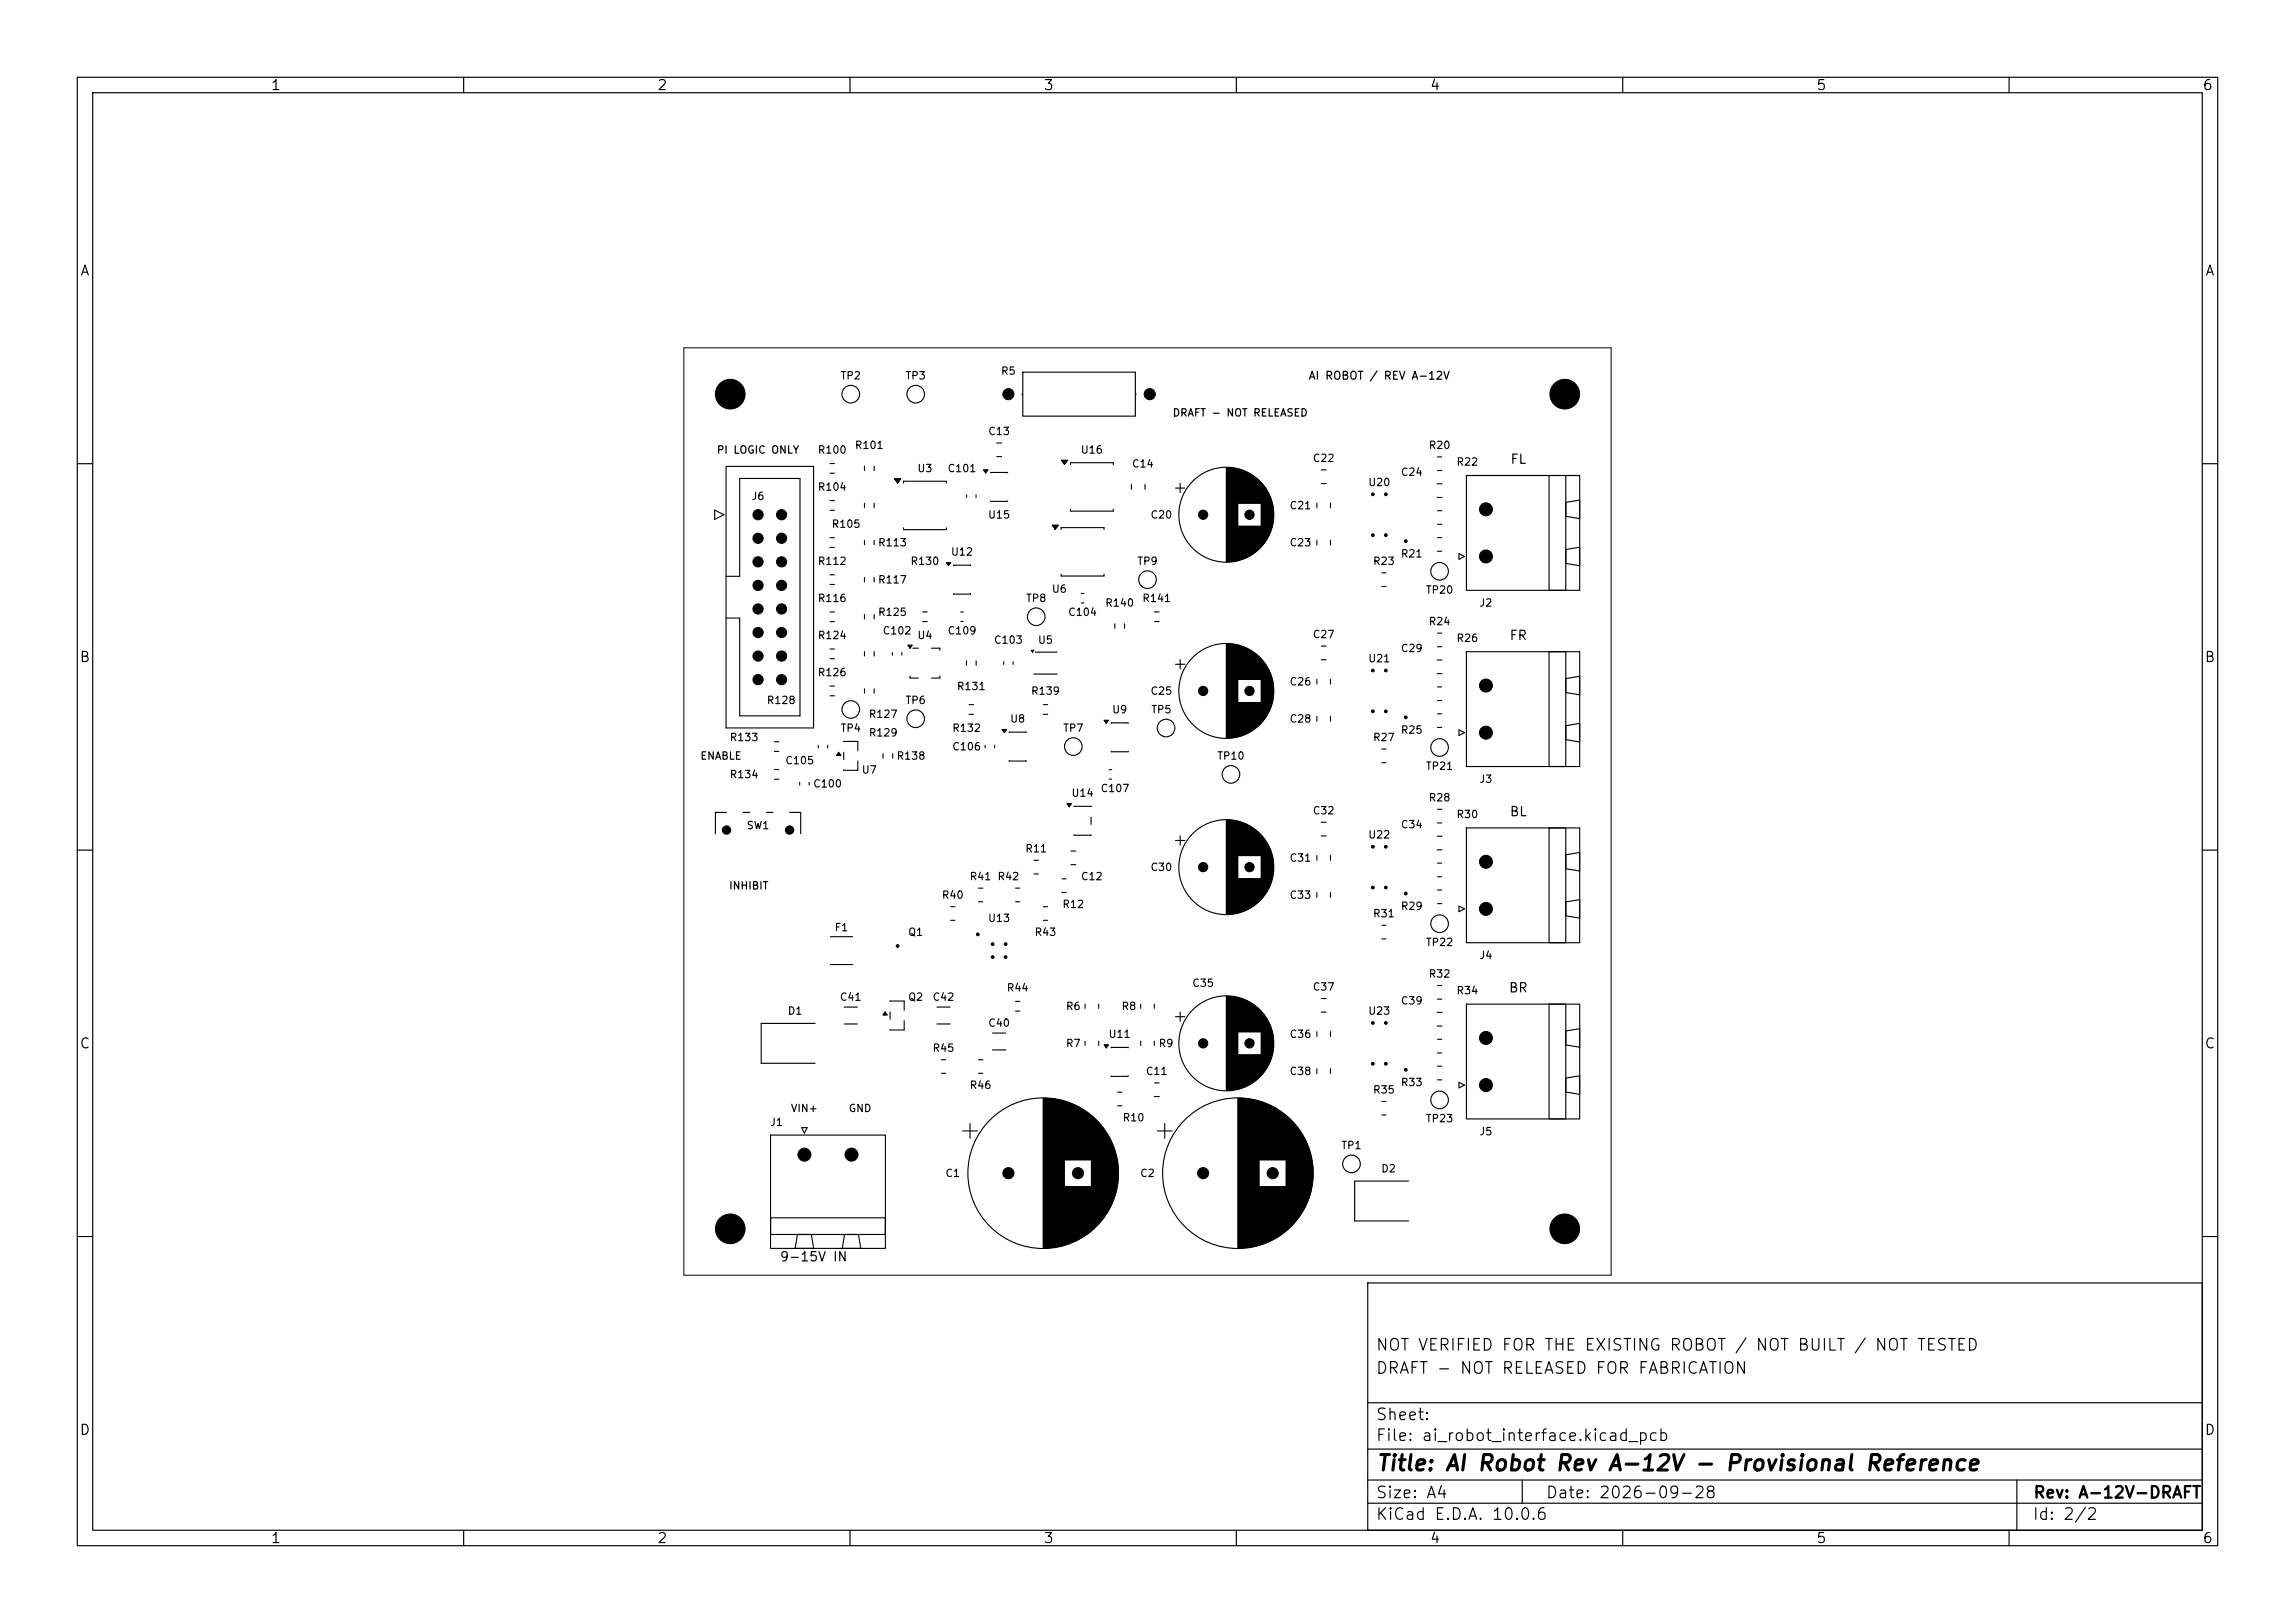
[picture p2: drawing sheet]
<svg xmlns="http://www.w3.org/2000/svg" width="297mm" height="210mm" viewBox="0 0 297 210" stroke-linecap="round" stroke-linejoin="round" font-family="sans-serif">
<defs><g id="words">
<text font-size="2" x="178" y="190.8">Title: AI Robot Rev A-12V - Provisional Reference</text>
<g font-size="1.5">
<text x="178" y="178.1">DRAFT - NOT RELEASED FOR FABRICATION</text>
<text x="178" y="175.1">NOT VERIFIED FOR THE EXISTING ROBOT / NOT BUILT / NOT TESTED</text>
<text x="178" y="184.1">Sheet:</text>
<text x="178" y="186.8">File: ai_robot_interface.kicad_pcb</text>
<text x="178" y="197">KiCad E.D.A. 10.0.6</text>
<text x="178" y="194.2">Size: A4</text>
<text x="200" y="194.2">Date: 2026-09-28</text>
<text x="263" y="197">Id: 2/2</text>
<text x="263" y="194.2">Rev: A-12V-DRAFT</text>
</g>
<g font-size="1.3">
<text x="35" y="12">1</text>
<text x="85" y="12">2</text>
<text x="135" y="12">3</text>
<text x="185" y="12">4</text>
<text x="235" y="12">5</text>
<text x="285" y="12">6</text>
<text x="10.3" y="36">A</text>
<text x="285.3" y="36">A</text>
<text x="10.2" y="86">B</text>
<text x="285.2" y="86">B</text>
<text x="10.2" y="136">C</text>
<text x="285.2" y="136">C</text>
<text x="10.2" y="186">D</text>
<text x="285.2" y="186">D</text>
<text x="35" y="200">1</text>
<text x="85" y="200">2</text>
<text x="135" y="200">3</text>
<text x="185" y="200">4</text>
<text x="235" y="200">5</text>
<text x="285" y="200">6</text>
</g>
<g font-size="1.2">
<text x="195.4" y="60.3">FL</text>
<text x="195.3" y="83.1">FR</text>
<text x="195.3" y="105.9">BL</text>
<text x="195.2" y="128.7">BR</text>
<text x="100.8" y="163.5">9-15V IN</text>
</g>
<g font-size="1">
<text x="108.7" y="49.3">TP2</text>
<text x="117.1" y="49.3">TP3</text>
<text x="129.5" y="48.7">R5</text>
<text x="169.3" y="49.4">AI ROBOT / REV A-12V</text>
<text x="92.7" y="58.9">PI LOGIC ONLY</text>
<text x="105.8" y="58.9">R100</text>
<text x="110.6" y="58.3">R101</text>
<text x="127.8" y="56.5">C13</text>
<text x="139.8" y="58.9">U16</text>
<text x="151.7" y="54.1">DRAFT - NOT RELEASED</text>
<text x="184.8" y="58.3">R20</text>
<text x="97.2" y="64.9">J6</text>
<text x="105.8" y="63.7">R104</text>
<text x="118.6" y="61.3">U3</text>
<text x="122.6" y="61.3">C101</text>
<text x="146.4" y="60.7">C14</text>
<text x="169.8" y="60">C22</text>
<text x="177" y="63.1">U20</text>
<text x="181.2" y="61.8">C24</text>
<text x="188.4" y="60.5">R22</text>
<text x="107.6" y="68.5">R105</text>
<text x="113.6" y="70.9">R113</text>
<text x="127.8" y="67.3">U15</text>
<text x="148.8" y="67.3">C20</text>
<text x="166.8" y="70.9">C23</text>
<text x="166.8" y="66.1">C21</text>
<text x="105.8" y="73.3">R112</text>
<text x="113.6" y="75.7">R117</text>
<text x="117.8" y="73.3">R130</text>
<text x="123" y="72.1">U12</text>
<text x="136" y="76.9">U6</text>
<text x="147.1" y="73.3">TP9</text>
<text x="177.6" y="73.3">R23</text>
<text x="181.2" y="72.4">R21</text>
<text x="184.4" y="77.1">TP20</text>
<text x="105.8" y="78.1">R116</text>
<text x="105.8" y="82.9">R124</text>
<text x="113.6" y="79.9">R125</text>
<text x="114.2" y="82.3">C102</text>
<text x="118.6" y="82.9">U4</text>
<text x="122.6" y="82.3">C109</text>
<text x="128.6" y="83.5">C103</text>
<text x="132.7" y="78.1">TP8</text>
<text x="134.2" y="83.5">U5</text>
<text x="138.2" y="79.9">C104</text>
<text x="143" y="78.7">R140</text>
<text x="147.8" y="78.1">R141</text>
<text x="169.8" y="82.8">C27</text>
<text x="184.8" y="81.1">R24</text>
<text x="188.4" y="83.3">R26</text>
<text x="191.4" y="78.7">J2</text>
<text x="105.8" y="87.7">R126</text>
<text x="123.8" y="89.5">R131</text>
<text x="166.8" y="88.9">C26</text>
<text x="177" y="85.9">U21</text>
<text x="181.2" y="84.6">C29</text>
<text x="99.2" y="91.3">R128</text>
<text x="108.7" y="94.9">TP4</text>
<text x="112.4" y="93.1">R127</text>
<text x="112.4" y="95.5">R129</text>
<text x="117.1" y="91.3">TP6</text>
<text x="123.2" y="94.9">R132</text>
<text x="130.6" y="93.7">U8</text>
<text x="133.4" y="90.1">R139</text>
<text x="137.5" y="94.9">TP7</text>
<text x="143.8" y="92.5">U9</text>
<text x="148.8" y="90.1">C25</text>
<text x="148.9" y="92.5">TP5</text>
<text x="166.8" y="93.7">C28</text>
<text x="181.2" y="95.2">R25</text>
<text x="90.6" y="98.5">ENABLE</text>
<text x="94.4" y="100.9">R134</text>
<text x="94.4" y="96.1">R133</text>
<text x="101.6" y="99.1">C105</text>
<text x="111.4" y="100.3">U7</text>
<text x="116" y="98.5">R138</text>
<text x="123.2" y="97.3">C106</text>
<text x="157.4" y="98.5">TP10</text>
<text x="177.6" y="96.1">R27</text>
<text x="184.4" y="99.9">TP21</text>
<text x="191.4" y="101.5">J3</text>
<text x="96.5" y="107.5">SW1</text>
<text x="105.2" y="102.1">C100</text>
<text x="138.6" y="103.3">U14</text>
<text x="142.4" y="102.7">C107</text>
<text x="169.8" y="105.6">C32</text>
<text x="181.2" y="107.4">C34</text>
<text x="184.8" y="103.9">R28</text>
<text x="188.4" y="106.1">R30</text>
<text x="132.6" y="110.5">R11</text>
<text x="148.8" y="112.9">C30</text>
<text x="166.8" y="111.7">C31</text>
<text x="177" y="108.7">U22</text>
<text x="94.3" y="115.3">INHIBIT</text>
<text x="121.8" y="116.5">R40</text>
<text x="125.4" y="114.1">R41 R42</text>
<text x="127.8" y="119.5">U13</text>
<text x="137.4" y="117.7">R12</text>
<text x="139.8" y="114.1">C12</text>
<text x="166.8" y="116.5">C33</text>
<text x="177.6" y="118.9">R31</text>
<text x="181.2" y="118">R29</text>
<text x="107.9" y="120.7">F1</text>
<text x="117.4" y="121.3">Q1</text>
<text x="133.8" y="121.3">R43</text>
<text x="184.4" y="122.7">TP22</text>
<text x="191.4" y="124.3">J4</text>
<text x="101.9" y="131.5">D1</text>
<text x="108.6" y="129.7">C41</text>
<text x="117.4" y="129.7">Q2</text>
<text x="120.6" y="129.7">C42</text>
<text x="130.2" y="128.5">R44</text>
<text x="137.9" y="130.9">R6</text>
<text x="145.1" y="130.9">R8</text>
<text x="154.2" y="127.9">C35</text>
<text x="169.8" y="128.4">C37</text>
<text x="177" y="131.5">U23</text>
<text x="181.2" y="130.2">C39</text>
<text x="184.8" y="126.7">R32</text>
<text x="188.4" y="128.9">R34</text>
<text x="120.6" y="136.3">R45</text>
<text x="127.8" y="133.1">C40</text>
<text x="137.9" y="135.7">R7</text>
<text x="143.4" y="134.5">U11</text>
<text x="149.9" y="135.7">R9</text>
<text x="166.8" y="134.5">C36</text>
<text x="125.4" y="141.1">R46</text>
<text x="148.2" y="139.3">C11</text>
<text x="166.8" y="139.3">C38</text>
<text x="177.6" y="141.7">R35</text>
<text x="181.2" y="140.8">R33</text>
<text x="99.6" y="145.9">J1</text>
<text x="102.3" y="144.1">VIN+</text>
<text x="109.7" y="144.1">GND</text>
<text x="145.2" y="145.3">R10</text>
<text x="173.5" y="148.9">TP1</text>
<text x="184.4" y="145.5">TP23</text>
<text x="191.4" y="147.1">J5</text>
<text x="122.3" y="152.5">C1</text>
<text x="147.5" y="152.5">C2</text>
<text x="178.7" y="151.9">D2</text>
</g>
</g></defs>
<g fill="none" stroke="#000" stroke-width=".15">
<path d="M10 10h277v190h-277zM12 12h273v186h-273zM60 10v2M110 10v2M160 10v2M210 10v2M260 10v2M10 60h2M285 60h2M10 110h2M285 110h2M10 160h2"/>
<path d="M177 166h108v32h-108zM285 160h2M60 198v2M110 198v2M160 198v2M177 194.5h108M177 191.5h108M177 187.5h108M177 181.5h108M197 191.5v3M210 198v2M260 198v2"/>
<path d="M261 191.5v6.5"/>
</g>
<g fill="none" stroke="#000" stroke-width=".14">
<path d="M107.4 60h.6M129 57.3h.6M129 59.1h.6M132.2 51h.2M132.4 48.2h14.5v5.6h-14.5zM137.4 59.5h.8l-.4 .6zM146.9 51h.2M186 59.1h.6M92.5 66l1.2 .6-1.2 .6zM94 60.4h11.3v33.8h-11.3zM94 74.6h1.7v-12.7h7.8v30.7h-7.8v-12.6h-1.7M107.4 69.6h.6"/>
<path d="M107.4 70.8h.6M107.4 74.4h.6M107.4 75.6h.6M107.4 64.8h.6M107.4 66h.6M107.4 61.2h.6M107.4 79.2h.6M111.9 60.3v.6M111.9 65.1v.6M111.9 69.9v.6M111.9 74.7v.6M111.9 79.5v.6"/>
<path d="M113.1 60.3v.6M113.1 65.1v.6M113.1 69.9v.6M113.1 74.7v.6M113.1 79.5v.6M115.8 61.9h.8l-.4 .6zM116.9 62.5v-.2h5.6v.2M116.9 68.3v.2h5.6v-.2M119.4 79.2h.6M122.5 72.8h.5l-.2 .4zM123.4 73.2h2.2M123.4 76.8h2.2"/>
<path d="M124.3 79.2h.4M125.1 64v.4M126.3 64v.4M127.3 60.8h.5l-.2 .4zM128.2 61.2h2.2M128.2 64.8h2.2M136.2 67.9h.8l-.4 .6zM137.3 68.5v-.2h5.6v.2M137.3 74.3v.2h5.6v-.2M138.5 60.1v-.2h5.6v.2M138.5 65.9v.2h5.6v-.2M139.9 76.8h.4"/>
<path d="M139.9 78h.4M146.4 62.7v.6M148.2 62.7v.6M149.4 79.2h.6M152.1 63.2h1.2M152.7 62.6v1.2M158.7 60.5v12.2M158.8 60.5v12.2M158.9 60.5v12.2M159 60.5v12.2M159.1 60.5v12.2M159.2 60.5v12.2"/>
<path d="M159.3 60.5v12.2M159.4 60.5v12.2M159.5 60.6v12.1M159.5 60.6v12M159.6 60.6v12M159.7 60.6v12M159.8 60.6v12M159.9 60.6v12M160 60.6v12M160 60.7v11.9M160.1 60.7v11.8M160.2 60.7v11.8"/>
<path d="M160.2 60.7v4.4M160.2 68.1v4.4M160.3 60.7v4.4M160.3 68.1v4.4M160.4 60.7v4.4M160.4 68.1v4.4M160.4 60.8v4.3M160.5 60.8v4.3M160.5 68.1v4.3M160.6 60.8v4.3M160.6 68.1v4.3M160.7 60.8v4.3"/>
<path d="M160.7 68.1v4.3M160.8 60.9v4.2M160.8 68.1v4.2M160.9 60.9v4.2M160.9 68.1v4.2M161 60.9v4.2M161 68.1v4.2M161 61v4.1M161.1 61v4.1M161.1 68.1v4.1M161.2 61v4.1M161.2 68.1v4.1"/>
<path d="M161.2 61.1v4M161.2 68.1v4M161.3 61.1v4M161.3 68.1v4M161.4 61.1v4M161.4 68.1v4M161.4 61.2v3.9M161.5 61.2v3.9M161.5 68.1v3.9M161.6 61.2v3.9M161.6 68.1v3.9M161.6 61.3v3.8"/>
<path d="M161.7 61.3v3.8M161.7 68.1v3.8M161.8 61.3v3.8M161.8 68.1v3.8M161.8 61.4v3.7M161.8 68.1v3.7M161.9 61.4v3.7M161.9 68.1v3.7M162 61.4v3.7M162 68.1v3.7M162 61.5v3.6M162 68.1v3.6"/>
<path d="M162.1 61.5v3.6M162.1 68.1v3.6M162.2 61.6v3.5M162.2 68.1v3.5M162.3 61.6v3.5M162.3 68.1v3.5M162.3 61.7v3.4M162.3 68.1v3.4M162.4 61.7v3.4M162.4 68.1v3.4M162.4 61.8v3.3M162.4 68.1v3.3"/>
<path d="M162.5 61.8v3.3M162.5 68.1v3.3M162.5 61.9v3.2M162.6 61.9v3.2M162.6 68.1v3.2M162.7 62v3.1M162.7 68.1v3.1M162.8 62.1v3M162.8 68.1v3M162.9 62.1v3M162.9 68.1v3M162.9 62.2v2.9"/>
<path d="M162.9 68.1v2.9M163 62.2v2.9M163 68.1v2.9M163 62.3v2.8M163 68.1v2.8M163.1 62.3v2.8M163.1 68.1v2.8M163.1 62.4v2.7M163.1 68.1v2.7M163.2 62.4v2.7M163.2 68.1v2.7M163.2 62.5v8.2"/>
<path d="M163.3 62.5v8.2M163.3 62.6v8M163.4 62.6v8M163.4 62.7v7.8M163.5 62.8v7.6M163.5 62.9v7.4M163.6 62.9v7.4M163.6 63v7.2M163.7 63.1v7M163.8 63.2v6.8M163.8 63.3v6.6M163.9 63.4v6.5"/>
<path d="M163.9 63.4v6.4M164 63.5v6.2M164 63.6v6M164.1 63.7v5.8M164.1 63.8v5.6M164.2 63.9v5.4M164.2 64v5.3M164.3 64.1v5.1M164.3 64.2v4.8M164.4 64.3v4.6M164.4 64.4v4.4M164.5 64.5v4.2"/>
<path d="M164.5 64.6v4M164.6 64.8v3.6M164.6 65v3.3M164.7 65.1v3M164.7 65.3v2.6M164.7 65.6v2M164.8 65.9v1.4M170.4 65.1v.6M170.4 69.9v.6M171 60.8h.6M171 62.6h.6M172.2 65.1v.6"/>
<path d="M172.2 69.9v.6M178.8 74.1h.6M178.8 75.9h.6M186 62.6h.6M186 64.4h.6M186 60.9h.6M186 66.1h.6M186 67.8h.6M186 69.6h.6M186 71.3h.6M188.8 71.6l.7 .4-.7 .4zM189.8 61.5h14.6v14.9h-14.6z"/>
<path d="M200.5 61.5h2.1v14.9h-2.1zM202.6 65l1.8-.3v2.4l-1.8-.3zM202.6 71.1l1.8-.3v2.4l-1.8-.3zM100.2 99.6h.6M100.2 96h.6M100.2 97.2h.6M105.9 96.4v.4M107.1 96.4v.4M107.4 84h.6M107.4 85.2h.6M107.4 80.4h.6M107.4 88.8h.6"/>
<path d="M107.4 90h.6M108.5 97.3l.3 .4h-.5zM109.2 96l1.8-.1v1.2M109.2 97.3v1M111 98.5v1.2l-1.8-.1M111.9 84.3v.6M111.9 89.1v.6M113.1 84.3v.6M113.1 89.1v.6M114.3 97.5v.6M115.5 84.4v.4M115.5 97.5v.6"/>
<path d="M116.7 84.4v.4M117.5 83.5h.6l-.3 .4zM117.8 87.5v.2h1M118.1 83.9h.8M119.4 80.4h.6M120.5 83.9h1.1v.2M121.6 87.5v.2h-1.1M124.3 80.4h.4M125.1 85.5v.6M125.4 91.2h.6M125.4 92.4h.6M126.3 85.5v.6"/>
<path d="M127.5 96.4v.4M128.7 96.4v.4M129.7 94.4h.5l-.2 .4zM129.9 85.6v.4M130.6 94.8h2.2M130.6 98.4h2.2M131.1 85.6v.4M133.5 84.1h.3l-.2 .3zM133.8 87.2h3M134 84.4h2.8M135 91.2h.6M135 92.4h.6"/>
<path d="M142.9 93.2h.5l-.2 .4zM143.5 99.6h.4M143.8 93.6h2.2M143.8 97.2h2.2M144.3 80.7v.6M145.5 80.7v.6M149.4 80.4h.6M152.1 86h1.2M152.7 85.4v1.2M158.7 83.3v12.2M158.8 83.3v12.2M158.9 83.3v12.2"/>
<path d="M159 83.3v12.2M159.1 83.3v12.2M159.2 83.3v12.2M159.3 83.3v12.2M159.4 83.3v12.2M159.5 83.4v12.1M159.5 83.4v12M159.6 83.4v12M159.7 83.4v12M159.8 83.4v12M159.9 83.4v12M160 83.4v12"/>
<path d="M160 83.5v11.9M160.1 83.5v11.8M160.2 83.5v11.8M160.2 83.5v4.4M160.2 90.9v4.4M160.3 83.5v4.4M160.3 90.9v4.4M160.4 83.5v4.4M160.4 90.9v4.4M160.4 83.6v4.3M160.5 83.6v4.3M160.5 90.9v4.3"/>
<path d="M160.6 83.6v4.3M160.6 90.9v4.3M160.7 83.6v4.3M160.7 90.9v4.3M160.8 83.7v4.2M160.8 90.9v4.2M160.9 83.7v4.2M160.9 90.9v4.2M161 83.7v4.2M161 90.9v4.2M161 83.8v4.1M161.1 83.8v4.1"/>
<path d="M161.1 90.9v4.1M161.2 83.8v4.1M161.2 90.9v4.1M161.2 83.9v4M161.2 90.9v4M161.3 83.9v4M161.3 90.9v4M161.4 83.9v4M161.4 90.9v4M161.4 84v3.9M161.5 84v3.9M161.5 90.9v3.9"/>
<path d="M161.6 84v3.9M161.6 90.9v3.9M161.6 84.1v3.8M161.7 84.1v3.8M161.7 90.9v3.8M161.8 84.1v3.8M161.8 90.9v3.8M161.8 84.2v3.7M161.8 90.9v3.7M161.9 84.2v3.7M161.9 90.9v3.7M162 84.2v3.7"/>
<path d="M162 90.9v3.7M162 84.3v3.6M162 90.9v3.6M162.1 84.3v3.6M162.1 90.9v3.6M162.2 84.4v3.5M162.2 90.9v3.5M162.3 84.4v3.5M162.3 90.9v3.5M162.3 84.5v3.4M162.3 90.9v3.4M162.4 84.5v3.4"/>
<path d="M162.4 90.9v3.4M162.4 84.6v3.3M162.4 90.9v3.3M162.5 84.6v3.3M162.5 90.9v3.3M162.5 84.7v3.2M162.6 84.7v3.2M162.6 90.9v3.2M162.7 84.8v3.1M162.7 90.9v3.1M162.8 84.9v3M162.8 90.9v3"/>
<path d="M162.9 84.9v3M162.9 90.9v3M162.9 85v2.9M162.9 90.9v2.9M163 85v2.9M163 90.9v2.9M163 85.1v2.8M163 90.9v2.8M163.1 85.1v2.8M163.1 90.9v2.8M163.1 85.2v2.7M163.1 90.9v2.7"/>
<path d="M163.2 85.2v2.7M163.2 90.9v2.7M163.2 85.3v8.2M163.3 85.3v8.2M163.3 85.4v8M163.4 85.4v8M163.4 85.5v7.8M163.5 85.6v7.6M163.5 85.7v7.4M163.6 85.7v7.4M163.6 85.8v7.2M163.7 85.9v7"/>
<path d="M163.8 86v6.8M163.8 86.1v6.6M163.9 86.2v6.5M163.9 86.2v6.4M164 86.3v6.2M164 86.4v6M164.1 86.5v5.8M164.1 86.6v5.6M164.2 86.7v5.4M164.2 86.8v5.3M164.3 86.9v5.1M164.3 87v4.8"/>
<path d="M164.4 87.1v4.6M164.4 87.2v4.4M164.5 87.3v4.2M164.5 87.4v4M164.6 87.6v3.6M164.6 87.8v3.3M164.7 87.9v3M164.7 88.1v2.6M164.7 88.4v2M164.8 88.7v1.4M170.4 87.9v.6M170.4 92.7v.6"/>
<path d="M171 83.6h.6M171 85.4h.6M172.2 87.9v.6M172.2 92.7v.6M178.8 96.9h.6M178.8 98.7h.6M186 85.4h.6M186 87.2h.6M186 81.9h.6M186 83.7h.6M186 92.4h.6M186 94.1h.6"/>
<path d="M186 88.9h.6M186 90.6h.6M188.8 94.4l.7 .4-.7 .4zM189.8 84.3h14.6v14.9h-14.6zM200.5 84.3h2.1v14.9h-2.1zM202.6 87.8l1.8-.3v2.4l-1.8-.3zM202.6 93.9l1.8-.3v2.4l-1.8-.3zM94 105.1h-1.4v2.8M96.2 105.1h.8M99.2 105.1h.8M100.2 100.8h.6M102.2 105.1h1.4v2.8"/>
<path d="M103.5 101.2v.4M104.7 101.2v.4M123 117.3h.6M123 119.1h.6M126.6 114.9h.6M126.6 116.7h.6M131.4 114.9h.6M131.4 116.7h.6M133.8 111.3h.6M133.8 113.1h.6M135 117.3h.6M135 119.1h.6"/>
<path d="M137.4 113.7h.6M137.4 115.5h.6M138.1 104h.5l-.2 .4zM138.6 110.1h.6M138.6 111.9h.6M139 104.4h2.2M139 108h2.2M141.2 105.7v1M143.5 100.8h.4M152.1 108.8h1.2M152.7 108.2v1.2M158.7 106.1v12.2"/>
<path d="M158.8 106.1v12.2M158.9 106.1v12.2M159 106.1v12.2M159.1 106.1v12.2M159.2 106.1v12.2M159.3 106.1v12.2M159.4 106.1v12.2M159.5 106.2v12.1M159.5 106.2v12M159.6 106.2v12M159.7 106.2v12M159.8 106.2v12"/>
<path d="M159.9 106.2v12M160 106.2v12M160 106.3v11.9M160.1 106.3v11.8M160.2 106.3v11.8M160.2 106.3v4.4M160.2 113.7v4.4M160.3 106.3v4.4M160.3 113.7v4.4M160.4 106.3v4.4M160.4 113.7v4.4M160.4 106.4v4.3"/>
<path d="M160.5 106.4v4.3M160.5 113.7v4.3M160.6 106.4v4.3M160.6 113.7v4.3M160.7 106.4v4.3M160.7 113.7v4.3M160.8 106.5v4.2M160.8 113.7v4.2M160.9 106.5v4.2M160.9 113.7v4.2M161 106.5v4.2M161 113.7v4.2"/>
<path d="M161 106.6v4.1M161.1 106.6v4.1M161.1 113.7v4.1M161.2 106.6v4.1M161.2 113.7v4.1M161.2 106.7v4M161.2 113.7v4M161.3 106.7v4M161.3 113.7v4M161.4 106.7v4M161.4 113.7v4M161.4 106.8v3.9"/>
<path d="M161.5 106.8v3.9M161.5 113.7v3.9M161.6 106.8v3.9M161.6 113.7v3.9M161.6 106.9v3.8M161.7 106.9v3.8M161.7 113.7v3.8M161.8 106.9v3.8M161.8 113.7v3.8M161.8 107v3.7M161.8 113.7v3.7M161.9 107v3.7"/>
<path d="M161.9 113.7v3.7M162 107v3.7M162 113.7v3.7M162 107.1v3.6M162 113.7v3.6M162.1 107.1v3.6M162.1 113.7v3.6M162.2 107.2v3.5M162.2 113.7v3.5M162.3 107.2v3.5M162.3 113.7v3.5M162.3 107.3v3.4"/>
<path d="M162.3 113.7v3.4M162.4 107.3v3.4M162.4 113.7v3.4M162.4 107.4v3.3M162.4 113.7v3.3M162.5 107.4v3.3M162.5 113.7v3.3M162.5 107.5v3.2M162.6 107.5v3.2M162.6 113.7v3.2M162.7 107.6v3.1M162.7 113.7v3.1"/>
<path d="M162.8 107.7v3M162.8 113.7v3M162.9 107.7v3M162.9 113.7v3M162.9 107.8v2.9M162.9 113.7v2.9M163 107.8v2.9M163 113.7v2.9M163 107.9v2.8M163 113.7v2.8M163.1 107.9v2.8M163.1 113.7v2.8"/>
<path d="M163.1 108v2.7M163.1 113.7v2.7M163.2 108v2.7M163.2 113.7v2.7M163.2 108.1v8.2M163.3 108.1v8.2M163.3 108.2v8M163.4 108.2v8M163.4 108.3v7.8M163.5 108.4v7.6M163.5 108.5v7.4M163.6 108.5v7.4"/>
<path d="M163.6 108.6v7.2M163.7 108.7v7M163.8 108.8v6.8M163.8 108.9v6.6M163.9 109v6.5M163.9 109v6.4M164 109.1v6.2M164 109.2v6M164.1 109.3v5.8M164.1 109.4v5.6M164.2 109.5v5.4M164.2 109.6v5.3"/>
<path d="M164.3 109.7v5.1M164.3 109.8v4.8M164.4 109.9v4.6M164.4 110v4.4M164.5 110.1v4.2M164.5 110.2v4M164.6 110.4v3.6M164.6 110.6v3.3M164.7 110.7v3M164.7 110.9v2.6M164.7 111.2v2M164.8 111.5v1.4"/>
<path d="M170.4 110.7v.6M170.4 115.5v.6M171 106.4h.6M171 108.2h.6M172.2 110.7v.6M172.2 115.5v.6M178.8 119.7h.6M186 108.2h.6M186 110h.6M186 104.7h.6M186 106.5h.6M186 111.7h.6"/>
<path d="M186 113.4h.6M186 115.2h.6M186 116.9h.6M188.8 117.2l.7 .4-.7 .4zM189.8 107.1h14.6v14.9h-14.6zM200.5 107.1h2.1v14.9h-2.1zM202.6 110.6l1.8-.3v2.4l-1.8-.3zM202.6 116.7l1.8-.3v2.4l-1.8-.3zM105.5 132.4h-7v5.2h7M107.5 121.2h2.8M107.5 124.8h2.8M109.2 130.3h1.8"/>
<path d="M109.2 132.5h1.8M114.5 130.9l.3 .4h-.5zM115.2 129.6l1.8-.1v1.2M115.2 130.9v1M117 132.1v1.2l-1.8-.1M121.2 130.3h1.8M121.2 132.5h1.8M121.8 137.1h.6M121.8 138.9h.6M126.6 137.1h.6M126.6 138.9h.6M128.4 133.7h1.8"/>
<path d="M128.4 135.9h1.8M131.4 129.6h.6M131.4 130.8h.6M140.4 129.9v.6M140.4 134.7v.6M142.2 129.9v.6M142.2 134.7v.6M142.9 135.2h.5l-.2 .4zM143.8 135.6h2.2M143.8 139.2h2.2M147.6 129.9v.6M147.6 134.7v.6"/>
<path d="M149.4 129.9v.6M149.4 134.7v.6M152.1 131.6h1.2M152.7 131v1.2M158.7 128.9v12.2M158.8 128.9v12.2M158.9 128.9v12.2M159 128.9v12.2M159.1 128.9v12.2M159.2 128.9v12.2M159.3 128.9v12.2M159.4 128.9v12.2"/>
<path d="M159.5 129v12.1M159.5 129v12M159.6 129v12M159.7 129v12M159.8 129v12M159.9 129v12M160 129v12M160 129.1v11.9M160.1 129.1v11.8M160.2 129.1v11.8M160.2 129.1v4.4M160.2 136.5v4.4"/>
<path d="M160.3 129.1v4.4M160.3 136.5v4.4M160.4 129.1v4.4M160.4 136.5v4.4M160.4 129.2v4.3M160.5 129.2v4.3M160.5 136.5v4.3M160.6 129.2v4.3M160.6 136.5v4.3M160.7 129.2v4.3M160.7 136.5v4.3M160.8 129.3v4.2"/>
<path d="M160.8 136.5v4.2M160.9 129.3v4.2M160.9 136.5v4.2M161 129.3v4.2M161 136.5v4.2M161 129.4v4.1M161.1 129.4v4.1M161.1 136.5v4.1M161.2 129.4v4.1M161.2 136.5v4.1M161.2 129.5v4M161.2 136.5v4"/>
<path d="M161.3 129.5v4M161.3 136.5v4M161.4 129.5v4M161.4 136.5v4M161.4 129.6v3.9M161.5 129.6v3.9M161.5 136.5v3.9M161.6 129.6v3.9M161.6 136.5v3.9M161.6 129.7v3.8M161.7 129.7v3.8M161.7 136.5v3.8"/>
<path d="M161.8 129.7v3.8M161.8 136.5v3.8M161.8 129.8v3.7M161.8 136.5v3.7M161.9 129.8v3.7M161.9 136.5v3.7M162 129.8v3.7M162 136.5v3.7M162 129.9v3.6M162 136.5v3.6M162.1 129.9v3.6M162.1 136.5v3.6"/>
<path d="M162.2 130v3.5M162.2 136.5v3.5M162.3 130v3.5M162.3 136.5v3.5M162.3 130.1v3.4M162.3 136.5v3.4M162.4 130.1v3.4M162.4 136.5v3.4M162.4 130.2v3.3M162.4 136.5v3.3M162.5 130.2v3.3M162.5 136.5v3.3"/>
<path d="M162.5 130.3v3.2M162.6 130.3v3.2M162.6 136.5v3.2M162.7 130.4v3.1M162.7 136.5v3.1M162.8 130.5v3M162.8 136.5v3M162.9 130.5v3M162.9 136.5v3M162.9 130.6v2.9M162.9 136.5v2.9M163 130.6v2.9"/>
<path d="M163 136.5v2.9M163 130.7v2.8M163 136.5v2.8M163.1 130.7v2.8M163.1 136.5v2.8M163.1 130.8v2.7M163.1 136.5v2.7M163.2 130.8v2.7M163.2 136.5v2.7M163.2 130.9v8.2M163.3 130.9v8.2M163.3 131v8"/>
<path d="M163.4 131v8M163.4 131.1v7.8M163.5 131.2v7.6M163.5 131.3v7.4M163.6 131.3v7.4M163.6 131.4v7.2M163.7 131.5v7M163.8 131.6v6.8M163.8 131.7v6.6M163.9 131.8v6.5M163.9 131.8v6.4M164 131.9v6.2"/>
<path d="M164 132v6M164.1 132.1v5.8M164.1 132.2v5.6M164.2 132.3v5.4M164.2 132.4v5.3M164.3 132.5v5.1M164.3 132.6v4.8M164.4 132.7v4.6M164.4 132.8v4.4M164.5 132.9v4.2M164.5 133v4M164.6 133.2v3.6"/>
<path d="M164.6 133.4v3.3M164.7 133.5v3M164.7 133.7v2.6M164.7 134v2M164.8 134.3v1.4M170.4 133.5v.6M170.4 138.3v.6M171 129.2h.6M171 131h.6M172.2 133.5v.6M172.2 138.3v.6M178.8 121.5h.6"/>
<path d="M186 131h.6M186 132.8h.6M186 138h.6M186 139.7h.6M186 127.5h.6M186 129.3h.6M186 134.5h.6M186 136.2h.6M189.8 129.9h14.6v14.9h-14.6zM200.5 129.9h2.1v14.9h-2.1zM202.6 133.4l1.8-.3v2.4l-1.8-.3zM202.6 139.5l1.8-.3v2.4l-1.8-.3z"/>
<path d="M99.7 146.9h14.9v14.6h-14.9zM99.7 157.6h14.9v2.1h-14.9zM103.2 159.7h1.8l.3 1.8h-2.4zM103.7 145.9h.8l-.4 .7zM109.3 159.7h1.8l.3 1.8h-2.4zM124.6 146.3h1.9M125.5 145.4v1.9M135 142.1v19.4M135.1 142.1v19.4M135.2 142.1v19.4M135.3 142.1v19.4M135.4 142.1v19.4"/>
<path d="M135.5 142.1v19.4M135.6 142.1v19.4M135.7 142.1v19.4M135.8 142.1v19.4M135.9 142.1v19.4M135.9 142.2v19.3M136 142.2v19.3M136 142.2v19.2M136.1 142.2v19.2M136.2 142.2v19.2M136.3 142.2v19.2M136.4 142.2v19.2"/>
<path d="M136.5 142.2v19.2M136.6 142.2v19.2M136.7 142.3v19.1M136.7 142.3v19M136.8 142.3v19M136.9 142.3v19M137 142.3v19M137.1 142.3v19M137.2 142.4v18.9M137.2 142.4v18.8M137.3 142.4v18.8M137.4 142.4v18.8"/>
<path d="M137.5 142.4v18.8M137.6 142.5v18.6M137.7 142.5v18.6M137.8 142.5v7.6M137.8 153.5v7.6M137.9 142.5v7.6M137.9 153.5v7.6M137.9 142.6v7.5M137.9 153.5v7.5M138 142.6v7.5M138 153.5v7.5M138.1 142.6v7.5"/>
<path d="M138.1 153.5v7.5M138.2 142.6v7.5M138.2 153.5v7.5M138.2 142.7v7.4M138.3 142.7v7.4M138.3 153.5v7.4M138.4 142.7v7.4M138.4 153.5v7.4M138.5 142.7v7.4M138.5 153.5v7.4M138.5 142.8v7.3M138.5 153.5v7.3"/>
<path d="M138.6 142.8v7.3M138.6 153.5v7.3M138.7 142.8v7.3M138.7 153.5v7.3M138.7 142.9v7.2M138.8 142.9v7.2M138.8 153.5v7.2M138.9 142.9v7.2M138.9 153.5v7.2M139 143v7.1M139 153.5v7.1M139.1 143v7.1"/>
<path d="M139.1 153.5v7.1M139.2 143v7.1M139.2 153.5v7.1M139.2 143.1v7M139.2 153.5v7M139.3 143.1v7M139.3 153.5v7M139.4 143.1v7M139.4 153.5v7M139.4 143.2v6.9M139.4 153.5v6.9M139.5 143.2v6.9"/>
<path d="M139.5 153.5v6.9M139.6 143.2v6.9M139.6 153.5v6.9M139.6 143.3v6.8M139.6 153.5v6.8M139.7 143.3v6.8M139.7 153.5v6.8M139.8 143.3v6.8M139.8 153.5v6.8M139.8 143.4v6.7M139.8 153.5v6.7M139.9 143.4v6.7"/>
<path d="M139.9 153.5v6.7M139.9 143.5v6.6M140 143.5v6.6M140 153.5v6.6M140.1 143.5v6.6M140.1 153.5v6.6M140.1 143.6v6.5M140.1 153.5v6.5M140.2 143.6v6.5M140.2 153.5v6.5M140.3 143.7v6.4M140.3 153.5v6.4"/>
<path d="M140.4 143.7v6.4M140.4 153.5v6.4M140.4 143.8v6.3M140.5 143.8v6.3M140.5 153.5v6.3M140.6 143.9v6.2M140.6 153.5v6.3M140.6 153.5v6.2M140.7 143.9v6.2M140.7 153.5v6.2M140.7 144v6.1M140.8 144v6.1"/>
<path d="M140.8 153.5v6.1M140.9 144.1v6M140.9 153.5v6M141 144.1v6M141 153.5v6M141 144.2v5.9M141 153.5v5.9M141.1 144.2v5.9M141.1 153.5v5.9M141.1 144.3v5.8M141.1 153.5v5.8M141.2 144.3v5.8"/>
<path d="M141.2 153.5v5.8M141.2 144.4v14.8M141.3 144.4v14.8M141.4 144.5v14.6M141.5 144.6v14.4M141.6 144.7v14.2M141.7 144.8v14.1M141.7 144.8v14M141.8 144.8v14M141.8 144.9v13.8M141.9 144.9v13.8M141.9 145v13.6"/>
<path d="M142 145v13.6M142 145.1v13.4M142.1 145.1v13.4M142.1 145.2v13.2M142.2 145.2v13.2M142.2 145.3v13M142.3 145.4v12.8M142.4 145.5v12.6M142.4 145.6v12.4M142.5 145.6v12.4M142.5 145.7v12.2M142.6 145.7v12.2"/>
<path d="M142.6 145.8v12M142.7 145.9v11.9M142.7 145.9v11.8M142.8 146v11.6M142.9 146.1v11.4M142.9 146.2v11.2M143 146.2v11.2M143 146.3v11M143.1 146.4v10.8M143.1 146.5v10.7M143.2 146.5v10.6M143.2 146.6v10.4"/>
<path d="M143.3 146.7v10.2M143.3 146.8v10.1M143.4 146.8v10M143.4 146.9v9.8M143.4 147v9.6M143.5 147.1v9.4M143.5 147.2v9.2M143.6 147.3v9.1M143.6 147.3v9M143.7 147.4v8.8M143.7 147.5v8.6M143.8 147.6v8.4"/>
<path d="M143.8 147.7v8.2M143.9 147.8v8M143.9 147.9v7.8M144 148.1v7.4M144 148.2v7.2M144.1 148.3v7M144.1 148.4v6.8M144.2 148.6v6.5M144.2 148.7v6.2M144.3 148.8v6M144.3 149v5.6M144.4 149.1v5.4"/>
<path d="M144.4 149.3v5M144.5 149.5v4.6M144.5 149.7v4.2M144.6 149.9v3.8M144.6 150.2v3.2M144.6 141.3h.6M144.6 143.1h.6M144.6 150.5v2.6M144.7 150.9v1.8M149.4 140.1h.6M149.4 141.9h.6M149.8 146.3h1.9"/>
<path d="M150.7 145.4v1.9M160.2 142.1v19.4M160.3 142.1v19.4M160.4 142.1v19.4M160.5 142.1v19.4M160.6 142.1v19.4M160.7 142.1v19.4M160.8 142.1v19.4M160.9 142.1v19.4M161 142.1v19.4M161.1 142.1v19.4M161.1 142.2v19.3"/>
<path d="M161.2 142.2v19.3M161.2 142.2v19.2M161.3 142.2v19.2M161.4 142.2v19.2M161.5 142.2v19.2M161.6 142.2v19.2M161.7 142.2v19.2M161.8 142.2v19.2M161.9 142.3v19.1M161.9 142.3v19M162 142.3v19M162.1 142.3v19"/>
<path d="M162.2 142.3v19M162.3 142.3v19M162.4 142.4v18.9M162.4 142.4v18.8M162.5 142.4v18.8M162.6 142.4v18.8M162.7 142.4v18.8M162.8 142.5v18.6M162.9 142.5v18.6M163 142.5v7.6M163 153.5v7.6M163.1 142.5v7.6"/>
<path d="M163.1 153.5v7.6M163.1 142.6v7.5M163.1 153.5v7.5M163.2 142.6v7.5M163.2 153.5v7.5M163.3 142.6v7.5M163.3 153.5v7.5M163.4 142.6v7.5M163.4 153.5v7.5M163.4 142.7v7.4M163.5 142.7v7.4M163.5 153.5v7.4"/>
<path d="M163.6 142.7v7.4M163.6 153.5v7.4M163.7 142.7v7.4M163.7 153.5v7.4M163.7 142.8v7.3M163.7 153.5v7.3M163.8 142.8v7.3M163.8 153.5v7.3M163.9 142.8v7.3M163.9 153.5v7.3M163.9 142.9v7.2M164 142.9v7.2"/>
<path d="M164 153.5v7.2M164.1 142.9v7.2M164.1 153.5v7.2M164.2 143v7.1M164.2 153.5v7.1M164.3 143v7.1M164.3 153.5v7.1M164.4 143v7.1M164.4 153.5v7.1M164.4 143.1v7M164.4 153.5v7M164.5 143.1v7"/>
<path d="M164.5 153.5v7M164.6 143.1v7M164.6 153.5v7M164.6 143.2v6.9M164.6 153.5v6.9M164.7 143.2v6.9M164.7 153.5v6.9M164.8 143.2v6.9M164.8 153.5v6.9M164.8 143.3v6.8M164.8 153.5v6.8M164.9 143.3v6.8"/>
<path d="M164.9 153.5v6.8M165 143.3v6.8M165 153.5v6.8M165 143.4v6.7M165 153.5v6.7M165.1 143.4v6.7M165.1 153.5v6.7M165.1 143.5v6.6M165.2 143.5v6.6M165.2 153.5v6.6M165.3 143.5v6.6M165.3 153.5v6.6"/>
<path d="M165.3 143.6v6.5M165.3 153.5v6.5M165.4 143.6v6.5M165.4 153.5v6.5M165.5 143.7v6.4M165.5 153.5v6.4M165.6 143.7v6.4M165.6 153.5v6.4M165.6 143.8v6.3M165.7 143.8v6.3M165.7 153.5v6.3M165.8 143.9v6.2"/>
<path d="M165.8 153.5v6.3M165.8 153.5v6.2M165.9 143.9v6.2M165.9 153.5v6.2M165.9 144v6.1M166 144v6.1M166 153.5v6.1M166.1 144.1v6M166.1 153.5v6M166.2 144.1v6M166.2 153.5v6M166.2 144.2v5.9"/>
<path d="M166.2 153.5v5.9M166.3 144.2v5.9M166.3 153.5v5.9M166.3 144.3v5.8M166.3 153.5v5.8M166.4 144.3v5.8M166.4 153.5v5.8M166.4 144.4v14.8M166.5 144.4v14.8M166.6 144.5v14.6M166.7 144.6v14.4M166.8 144.7v14.2"/>
<path d="M166.9 144.8v14.1M166.9 144.8v14M167 144.8v14M167 144.9v13.8M167.1 144.9v13.8M167.1 145v13.6M167.2 145v13.6M167.2 145.1v13.4M167.3 145.1v13.4M167.3 145.2v13.2M167.4 145.2v13.2M167.4 145.3v13"/>
<path d="M167.5 145.4v12.8M167.6 145.5v12.6M167.6 145.6v12.4M167.7 145.6v12.4M167.7 145.7v12.2M167.8 145.7v12.2M167.8 145.8v12M167.9 145.9v11.9M167.9 145.9v11.8M168 146v11.6M168.1 146.1v11.4M168.1 146.2v11.2"/>
<path d="M168.2 146.2v11.2M168.2 146.3v11M168.3 146.4v10.8M168.3 146.5v10.7M168.4 146.5v10.6M168.4 146.6v10.4M168.5 146.7v10.2M168.5 146.8v10.1M168.6 146.8v10M168.6 146.9v9.8M168.6 147v9.6M168.7 147.1v9.4"/>
<path d="M168.7 147.2v9.2M168.8 147.3v9.1M168.8 147.3v9M168.9 147.4v8.8M168.9 147.5v8.6M169 147.6v8.4M169 147.7v8.2M169.1 147.8v8M169.1 147.9v7.8M169.2 148.1v7.4M169.2 148.2v7.2M169.3 148.3v7"/>
<path d="M169.3 148.4v6.8M169.4 148.6v6.5M169.4 148.7v6.2M169.5 148.8v6M169.5 149v5.6M169.6 149.1v5.4M169.6 149.3v5M169.7 149.5v4.6M169.7 149.7v4.2M169.8 149.9v3.8M169.8 150.2v3.2M169.8 150.5v2.6"/>
<path d="M169.9 150.9v1.8M178.8 142.5h.6M178.8 144.3h.6M182.3 152.8h-7v5.2h7M188.8 140l.7 .4-.7 .4z"/>
<circle cx="110.1" cy="51" r="1.14"/>
<circle cx="118.5" cy="51" r="1.14"/>
<circle cx="134.1" cy="79.8" r="1.14"/>
<circle cx="148.5" cy="75" r="1.14"/>
<circle cx="158.7" cy="66.6" r="6.1"/>
<circle cx="186.3" cy="73.9" r="1.14"/>
<circle cx="110.1" cy="91.8" r="1.14"/>
<circle cx="118.5" cy="93" r="1.14"/>
<circle cx="138.9" cy="96.6" r="1.14"/>
<circle cx="150.9" cy="94.2" r="1.14"/>
<circle cx="158.7" cy="89.4" r="6.1"/>
<circle cx="186.3" cy="96.7" r="1.14"/>
<circle cx="158.7" cy="112.2" r="6.1"/>
<circle cx="159.3" cy="100.2" r="1.14"/>
<circle cx="186.3" cy="119.5" r="1.14"/>
<circle cx="158.7" cy="135" r="6.1"/>
<circle cx="135" cy="151.8" r="9.7"/>
<circle cx="160.2" cy="151.8" r="9.7"/>
<circle cx="174.9" cy="150.6" r="1.14"/>
<circle cx="186.3" cy="142.3" r="1.14"/>
</g>
<g fill="#000">
<path d="M115.8 61.9h.8l-.4 .6zM122.5 72.8h.5l-.2 .4zM127.3 60.8h.5l-.2 .4zM136.2 67.9h.8l-.4 .6zM137.4 59.5h.8l-.4 .6zM108.5 97.3l.3 .4h-.5zM117.5 83.5h.6l-.3 .4zM129.7 94.4h.5l-.2 .4zM133.5 84.1h.3l-.2 .3zM142.9 93.2h.5l-.2 .4zM138.1 104h.5l-.2 .4zM114.5 130.9l.3 .4h-.5z"/>
<path d="M142.9 135.2h.5l-.2 .4z"/>
</g>
<g fill="#000" stroke="#000" stroke-width=".13">
<circle cx="94.5" cy="51" r="1.92"/>
<circle cx="130.5" cy="51" r=".72"/>
<circle cx="148.8" cy="51" r=".72"/>
<circle cx="202.5" cy="51" r="1.92"/>
<circle cx="98.1" cy="66.6" r=".66"/>
<circle cx="98.1" cy="69.7" r=".66"/>
<circle cx="98.1" cy="72.7" r=".66"/>
<circle cx="98.1" cy="78.8" r=".66"/>
<circle cx="98.1" cy="75.7" r=".66"/>
<circle cx="101.1" cy="72.7" r=".66"/>
<circle cx="101.1" cy="69.7" r=".66"/>
<circle cx="101.1" cy="66.6" r=".66"/>
<circle cx="101.1" cy="75.7" r=".66"/>
<circle cx="101.1" cy="78.8" r=".66"/>
<circle cx="155.7" cy="66.6" r=".6"/>
<circle cx="161.7" cy="66.6" r=".6"/>
<circle cx="177.7" cy="64" r=".18"/>
<circle cx="177.7" cy="69.2" r=".18"/>
<circle cx="179.3" cy="64" r=".18"/>
<circle cx="179.3" cy="69.2" r=".18"/>
<circle cx="181.9" cy="70" r=".18"/>
<circle cx="192.3" cy="65.9" r=".84"/>
<circle cx="192.3" cy="72" r=".84"/>
<circle cx="98.1" cy="87.9" r=".66"/>
<circle cx="98.1" cy="81.8" r=".66"/>
<circle cx="98.1" cy="84.9" r=".66"/>
<circle cx="101.1" cy="81.8" r=".66"/>
<circle cx="101.1" cy="84.9" r=".66"/>
<circle cx="101.1" cy="87.9" r=".66"/>
<circle cx="155.7" cy="89.4" r=".6"/>
<circle cx="161.7" cy="89.4" r=".6"/>
<circle cx="177.7" cy="92" r=".18"/>
<circle cx="177.7" cy="86.8" r=".18"/>
<circle cx="179.3" cy="92" r=".18"/>
<circle cx="179.3" cy="86.8" r=".18"/>
<circle cx="181.9" cy="92.8" r=".18"/>
<circle cx="192.3" cy="88.7" r=".84"/>
<circle cx="192.3" cy="94.8" r=".84"/>
<circle cx="94" cy="107.4" r=".54"/>
<circle cx="102.2" cy="107.4" r=".54"/>
<circle cx="155.7" cy="112.2" r=".6"/>
<circle cx="161.7" cy="112.2" r=".6"/>
<circle cx="177.7" cy="109.6" r=".18"/>
<circle cx="177.7" cy="114.8" r=".18"/>
<circle cx="179.3" cy="109.6" r=".18"/>
<circle cx="179.3" cy="114.8" r=".18"/>
<circle cx="181.9" cy="115.6" r=".18"/>
<circle cx="192.3" cy="111.5" r=".84"/>
<circle cx="192.3" cy="117.6" r=".84"/>
<circle cx="116.2" cy="122.4" r=".18"/>
<circle cx="126.5" cy="120.9" r=".18"/>
<circle cx="128.5" cy="123.8" r=".18"/>
<circle cx="128.5" cy="122.2" r=".18"/>
<circle cx="130.1" cy="123.8" r=".18"/>
<circle cx="130.1" cy="122.2" r=".18"/>
<circle cx="155.7" cy="135" r=".6"/>
<circle cx="161.7" cy="135" r=".6"/>
<circle cx="177.7" cy="132.4" r=".18"/>
<circle cx="177.7" cy="137.6" r=".18"/>
<circle cx="179.3" cy="132.4" r=".18"/>
<circle cx="179.3" cy="137.6" r=".18"/>
<circle cx="181.9" cy="138.4" r=".18"/>
<circle cx="192.3" cy="134.3" r=".84"/>
<circle cx="94.5" cy="159" r="1.92"/>
<circle cx="104.1" cy="149.4" r=".84"/>
<circle cx="110.2" cy="149.4" r=".84"/>
<circle cx="130.5" cy="151.8" r=".72"/>
<circle cx="139.5" cy="151.8" r=".72"/>
<circle cx="155.7" cy="151.8" r=".72"/>
<circle cx="164.7" cy="151.8" r=".72"/>
<circle cx="192.3" cy="140.4" r=".84"/>
<circle cx="202.5" cy="159" r="1.92"/>
</g>
<path d="M88.5 45h120v120h-120z" fill="none" stroke="#000" stroke-width=".13"/>
<use href="#words"/>
</svg>
